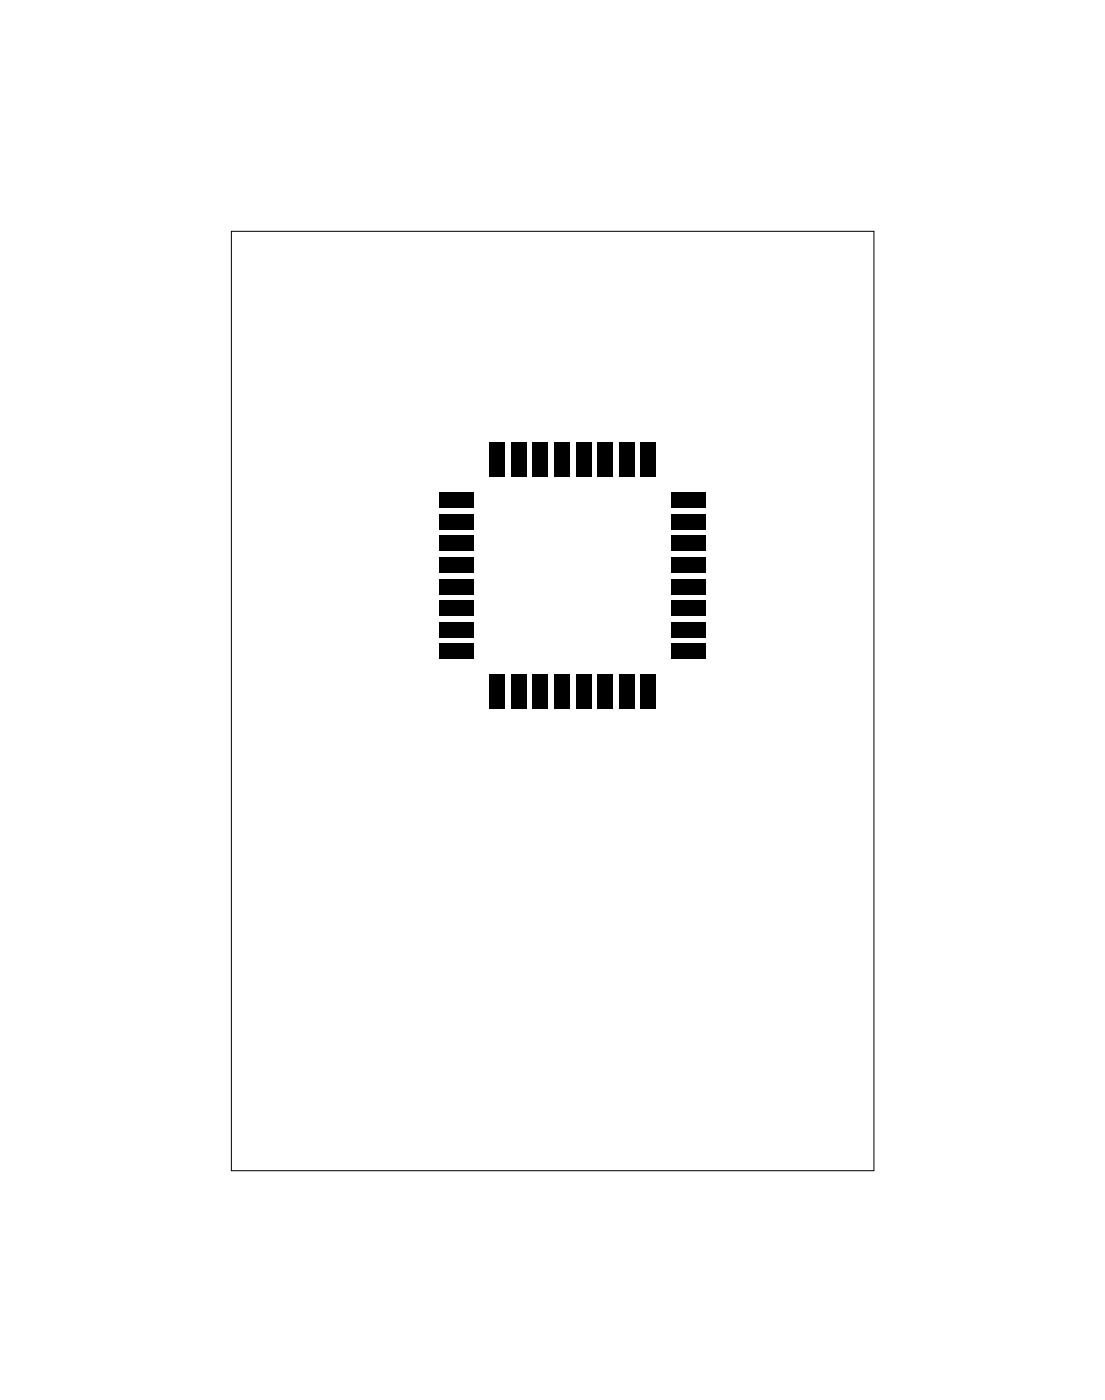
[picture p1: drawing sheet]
<svg xmlns="http://www.w3.org/2000/svg" width="41mm" height="52mm" viewBox="0 0 41 52" stroke-linecap="round" stroke-linejoin="round" font-family="sans-serif">
<path d="M8.6 8.6h23.8v34.8h-23.8z" fill="none" stroke="#000" stroke-width=".04"/>
<g fill="#000">
<path d="M16.3 19.9h1.3v.5h-1.3zM16.3 19.1h1.3v.5h-1.3zM16.3 18.3h1.3v.5h-1.3zM18.1 16.4h.6v1.3h-.6zM18.9 16.4h.6v1.3h-.6zM19.7 16.4h.6v1.3h-.6zM20.5 16.4h.6v1.3h-.6zM21.3 16.4h.6v1.3h-.6zM22.1 16.4h.6v1.3h-.6zM22.9 16.4h.6v1.3h-.6zM23.7 16.4h.6v1.3h-.6zM24.9 18.3h1.2v.5h-1.2z"/>
<path d="M24.9 19.1h1.2v.5h-1.2zM24.9 19.9h1.2v.5h-1.2zM16.3 23.9h1.3v.5h-1.3zM16.3 23.1h1.3v.5h-1.3zM16.3 22.3h1.3v.5h-1.3zM16.3 21.5h1.3v.5h-1.3zM16.3 20.7h1.3v.5h-1.3zM18.1 25h.6v1.3h-.6zM18.9 25h.6v1.3h-.6zM19.7 25h.6v1.3h-.6zM20.5 25h.6v1.3h-.6zM21.3 25h.6v1.3h-.6z"/>
<path d="M22.1 25h.6v1.3h-.6zM22.9 25h.6v1.3h-.6zM23.7 25h.6v1.3h-.6zM24.9 20.7h1.2v.5h-1.2zM24.9 21.5h1.2v.5h-1.2zM24.9 22.3h1.2v.5h-1.2zM24.9 23.1h1.2v.5h-1.2zM24.9 23.9h1.2v.5h-1.2z"/>
</g>
</svg>
